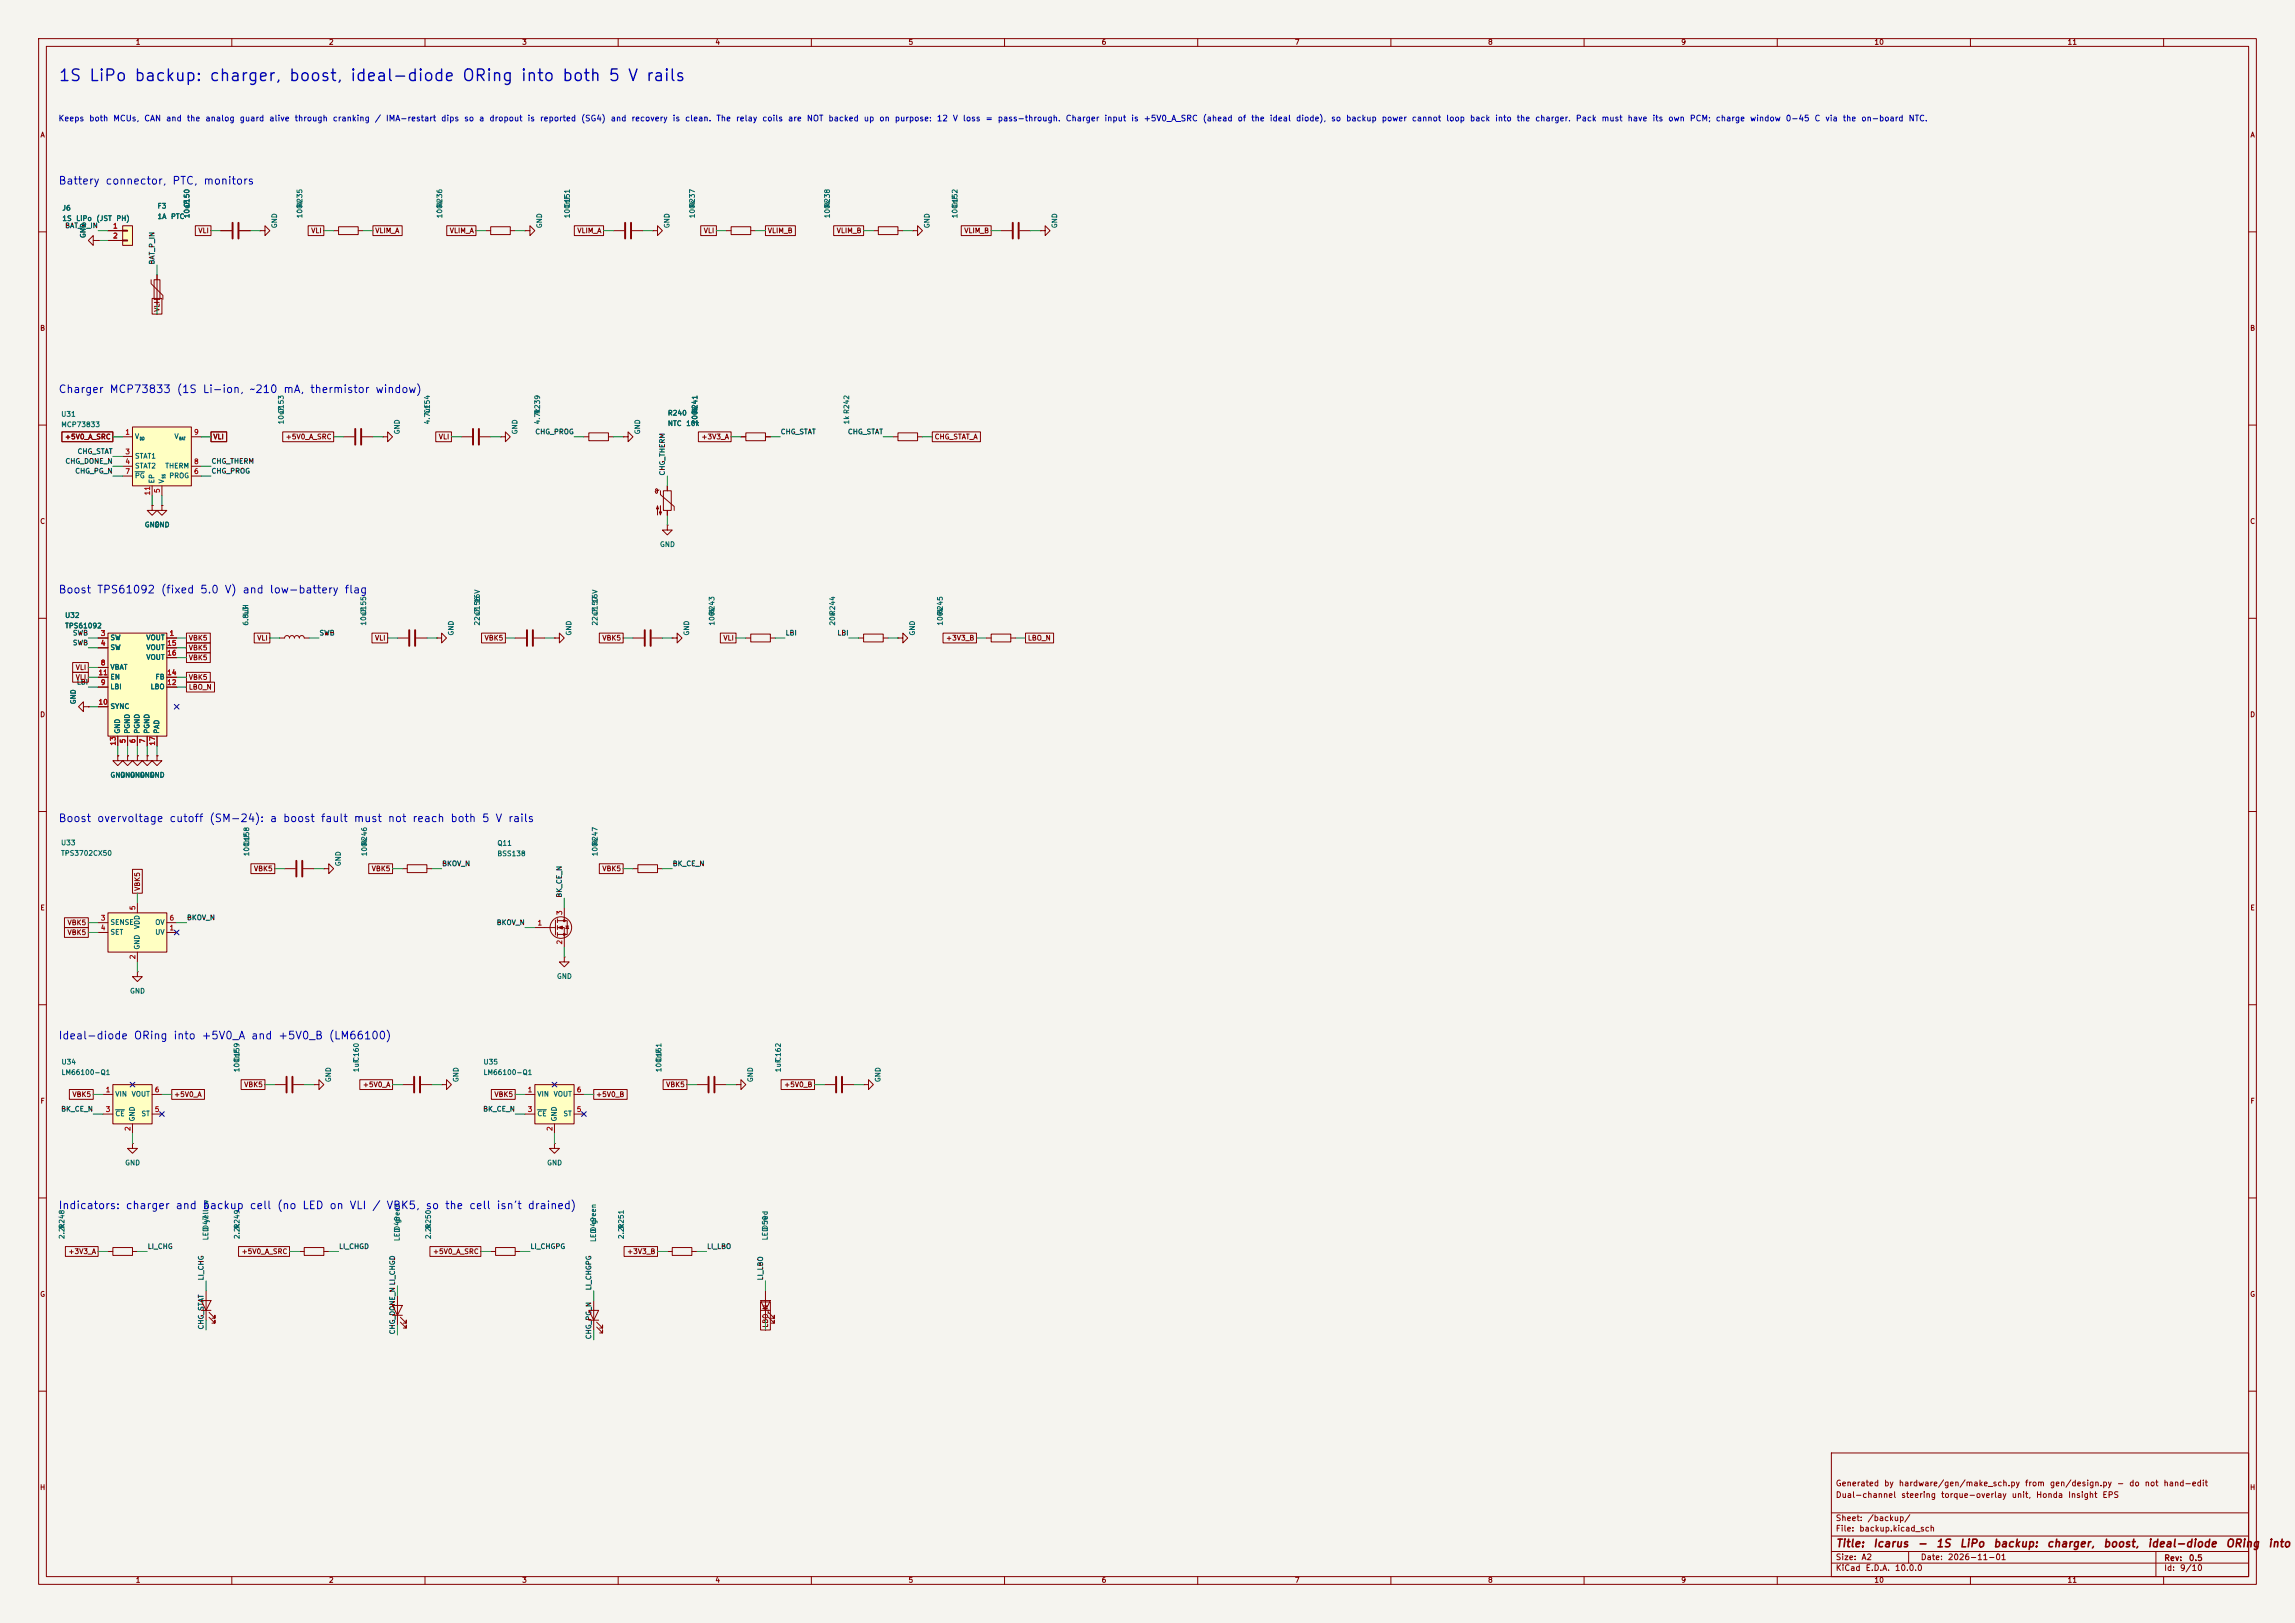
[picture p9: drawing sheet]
<svg xmlns="http://www.w3.org/2000/svg" width="594mm" height="420mm" viewBox="0 0 594 420" stroke-linecap="round" stroke-linejoin="round" font-family="sans-serif">
<defs><g id="words">
<g font-size="3" fill="#0000c2">
<text x="15" y="21.8">1S</text>
<text x="22.9" y="21.8">LiPo</text>
<text x="34.6" y="21.8">backup:</text>
<text x="54" y="21.8">charger,</text>
<text x="74.6" y="21.8">boost,</text>
<text x="90.4" y="21.8">ideal-diode</text>
<text x="119.4" y="21.8">ORing</text>
<text x="134.6" y="21.8">into</text>
<text x="145.3" y="21.8">both</text>
<text x="157.3" y="21.8">5</text>
<text x="162.3" y="21.8">V</text>
<text x="167" y="21.8">rails</text>
</g>
<g font-size="2" fill="#0000c2">
<text x="15" y="48.3">Battery</text>
<text x="27.2" y="48.3">connector,</text>
<text x="44.4" y="48.3">PTC,</text>
<text x="52.5" y="48.3">monitors</text>
<text x="15" y="102.2">Charger</text>
<text x="28.2" y="102.2">MCP73833</text>
<text x="45.6" y="102.2">(1S</text>
<text x="52.3" y="102.2">Li-ion,</text>
<text x="64.5" y="102.2">~210</text>
<text x="73.2" y="102.2">mA,</text>
<text x="80.1" y="102.2">thermistor</text>
<text x="97" y="102.2">window)</text>
<text x="15" y="154.1">Boost</text>
<text x="25" y="154.1">TPS61092</text>
<text x="41.5" y="154.1">(fixed</text>
<text x="51.6" y="154.1">5.0</text>
<text x="58" y="154.1">V)</text>
<text x="62.6" y="154.1">and</text>
<text x="69.6" y="154.1">low-battery</text>
<text x="89" y="154.1">flag</text>
<text x="15" y="213.2">Boost</text>
<text x="25" y="213.2">overvoltage</text>
<text x="43.7" y="213.2">cutoff</text>
<text x="54" y="213.2">(SM-24):</text>
<text x="69.7" y="213.2">a</text>
<text x="73.1" y="213.2">boost</text>
<text x="82.9" y="213.2">fault</text>
<text x="91.4" y="213.2">must</text>
<text x="100.2" y="213.2">not</text>
<text x="106.6" y="213.2">reach</text>
<text x="116.4" y="213.2">both</text>
<text x="124.6" y="213.2">5</text>
<text x="128.1" y="213.2">V</text>
<text x="131.4" y="213.2">rails</text>
<text x="15" y="269.5">Ideal-diode</text>
<text x="34.5" y="269.5">ORing</text>
<text x="44.7" y="269.5">into</text>
<text x="52" y="269.5">+5V0_A</text>
<text x="64.8" y="269.5">and</text>
<text x="71.9" y="269.5">+5V0_B</text>
<text x="85" y="269.5">(LM66100)</text>
<text x="15" y="313.4">Indicators:</text>
<text x="32.4" y="313.4">charger</text>
<text x="45.3" y="313.4">and</text>
<text x="52.3" y="313.4">backup</text>
<text x="64.5" y="313.4">cell</text>
<text x="71.6" y="313.4">(no</text>
<text x="78.1" y="313.4">LED</text>
<text x="85.1" y="313.4">on</text>
<text x="90.3" y="313.4">VLI</text>
<text x="96.2" y="313.4">/</text>
<text x="99.9" y="313.4">VBK5,</text>
<text x="110" y="313.4">so</text>
<text x="115" y="313.4">the</text>
<text x="121.3" y="313.4">cell</text>
<text x="128.4" y="313.4">isn't</text>
<text x="136.4" y="313.4">drained)</text>
</g>
<g font-size="2" fill="#840000">
<text x="475" y="400.9">Title:</text>
<text x="484.7" y="400.9">Icarus</text>
<text x="496.1" y="400.9">-</text>
<text x="500.9" y="400.9">1S</text>
<text x="507.1" y="400.9">LiPo</text>
<text x="515.8" y="400.9">backup:</text>
<text x="529.6" y="400.9">charger,</text>
<text x="544.2" y="400.9">boost,</text>
<text x="555.7" y="400.9">ideal-diode</text>
<text x="575.9" y="400.9">ORing</text>
<text x="586.9" y="400.9">into</text>
</g>
<g font-size="1.5" fill="#0000c2">
<text x="15" y="31.8">Keeps</text>
<text x="22.9" y="31.8">both</text>
<text x="29.2" y="31.8">MCUs,</text>
<text x="37.2" y="31.8">CAN</text>
<text x="42.8" y="31.8">and</text>
<text x="48.2" y="31.8">the</text>
<text x="53" y="31.8">analog</text>
<text x="61.9" y="31.8">guard</text>
<text x="69.5" y="31.8">alive</text>
<text x="76.1" y="31.8">through</text>
<text x="86" y="31.8">cranking</text>
<text x="96.9" y="31.8">/</text>
<text x="99.7" y="31.8">IMA-restart</text>
<text x="114" y="31.8">dips</text>
<text x="120" y="31.8">so</text>
<text x="123.9" y="31.8">a</text>
<text x="126.5" y="31.8">dropout</text>
<text x="136.4" y="31.8">is</text>
<text x="139.6" y="31.8">reported</text>
<text x="150.3" y="31.8">(SG4)</text>
<text x="157.9" y="31.8">and</text>
<text x="163.3" y="31.8">recovery</text>
<text x="174" y="31.8">is</text>
<text x="177.2" y="31.8">clean.</text>
<text x="185.3" y="31.8">The</text>
<text x="190.4" y="31.8">relay</text>
<text x="197.2" y="31.8">coils</text>
<text x="203.8" y="31.8">are</text>
<text x="208.7" y="31.8">NOT</text>
<text x="214.3" y="31.8">backed</text>
<text x="223.4" y="31.8">up</text>
<text x="227.4" y="31.8">on</text>
<text x="231.5" y="31.8">purpose:</text>
<text x="242.3" y="31.8">12</text>
<text x="246.5" y="31.8">V</text>
<text x="249.1" y="31.8">loss</text>
<text x="254.9" y="31.8">=</text>
<text x="258.1" y="31.8">pass-through.</text>
<text x="275.7" y="31.8">Charger</text>
<text x="285.7" y="31.8">input</text>
<text x="292.6" y="31.8">is</text>
<text x="295.9" y="31.8">+5V0_A_SRC</text>
<text x="311.2" y="31.8">(ahead</text>
<text x="320.2" y="31.8">of</text>
<text x="323.7" y="31.8">the</text>
<text x="328.5" y="31.8">ideal</text>
<text x="335.3" y="31.8">diode),</text>
<text x="344.4" y="31.8">so</text>
<text x="348.3" y="31.8">backup</text>
<text x="357.5" y="31.8">power</text>
<text x="365.3" y="31.8">cannot</text>
<text x="374.2" y="31.8">loop</text>
<text x="380.3" y="31.8">back</text>
<text x="386.8" y="31.8">into</text>
<text x="392.4" y="31.8">the</text>
<text x="397.2" y="31.8">charger.</text>
<text x="407.7" y="31.8">Pack</text>
<text x="414.4" y="31.8">must</text>
<text x="421.1" y="31.8">have</text>
<text x="427.6" y="31.8">its</text>
<text x="431.6" y="31.8">own</text>
<text x="437.2" y="31.8">PCM;</text>
<text x="444" y="31.8">charge</text>
<text x="452.8" y="31.8">window</text>
<text x="462.1" y="31.8">0-45</text>
<text x="469.5" y="31.8">C</text>
<text x="472.3" y="31.8">via</text>
<text x="476.8" y="31.8">the</text>
<text x="481.6" y="31.8">on-board</text>
<text x="493.8" y="31.8">NTC.</text>
</g>
<g font-size="1.5" fill="#840000">
<text x="475" y="388">Dual-channel</text>
<text x="475" y="385">Generated</text>
<text x="487.5" y="385">by</text>
<text x="491.3" y="385">hardware/gen/make_sch.py</text>
<text x="491.9" y="388">steering</text>
<text x="502.2" y="388">torque-overlay</text>
<text x="520.5" y="388">unit,</text>
<text x="524" y="385">from</text>
<text x="526.8" y="388">Honda</text>
<text x="530.4" y="385">gen/design.py</text>
<text x="535.1" y="388">Insight</text>
<text x="544" y="388">EPS</text>
<text x="547.8" y="385">-</text>
<text x="550.9" y="385">do</text>
<text x="555" y="385">not</text>
<text x="559.8" y="385">hand-edit</text>
<text x="475" y="394">Sheet:</text>
<text x="483.2" y="394">/backup/</text>
<text x="475" y="396.7">File:</text>
<text x="481.1" y="396.7">backup.kicad_sch</text>
<text x="475" y="406.9">KiCad</text>
<text x="475" y="404.1">Size:</text>
<text x="481.7" y="404.1">A2</text>
<text x="482.7" y="406.9">E.D.A.</text>
<text x="490.3" y="406.9">10.0.0</text>
<text x="497" y="404.1">Date:</text>
<text x="504" y="404.1">2026-11-01</text>
<text x="560" y="404.3">Rev:</text>
<text x="560" y="406.9">Id:</text>
<text x="564.1" y="406.9">9/10</text>
<text x="566.4" y="404.3">0.5</text>
</g>
<g font-size="1.3" fill="#840000">
<text x="35" y="11.9">1</text>
<text x="85" y="11.9">2</text>
<text x="135" y="11.9">3</text>
<text x="185" y="11.9">4</text>
<text x="235" y="11.9">5</text>
<text x="285" y="11.9">6</text>
<text x="335" y="11.9">7</text>
<text x="385" y="11.9">8</text>
<text x="435" y="11.9">9</text>
<text x="485" y="11.9">10</text>
<text x="535" y="11.9">11</text>
<text x="10.3" y="35.9">A</text>
<text x="582.3" y="35.9">A</text>
<text x="51.2" y="60.6">VLI</text>
<text x="80.4" y="60.6">VLI</text>
<text x="97" y="60.6">VLIM_A</text>
<text x="116.3" y="60.6">VLIM_A</text>
<text x="149.3" y="60.6">VLIM_A</text>
<text x="182" y="60.6">VLI</text>
<text x="198.6" y="60.6">VLIM_B</text>
<text x="216.4" y="60.6">VLIM_B</text>
<text x="249.4" y="60.6">VLIM_B</text>
<text x="41.6" y="80.8" transform="rotate(-90 41.6 80.8)">VLI</text>
<text x="10.3" y="85.9">B</text>
<text x="582.3" y="85.9">B</text>
<text x="16.7" y="114">+5V0_A_SRC</text>
<text x="55.1" y="114">VLI</text>
<text x="73.8" y="114">+5V0_A_SRC</text>
<text x="113.4" y="114">VLI</text>
<text x="181.4" y="114">+3V3_A</text>
<text x="241.8" y="114">CHG_STAT_A</text>
<text x="10.3" y="135.9">C</text>
<text x="582.3" y="135.9">C</text>
<text x="48.7" y="166.1">VBK5</text>
<text x="66.4" y="166.1">VLI</text>
<text x="96.9" y="166.1">VLI</text>
<text x="125.3" y="166.1">VBK5</text>
<text x="155.8" y="166.1">VBK5</text>
<text x="187.1" y="166.1">VLI</text>
<text x="244.7" y="166.1">+3V3_B</text>
<text x="265.9" y="166.1">LBO_N</text>
<text x="19.5" y="173.7">VLI</text>
<text x="48.7" y="168.6">VBK5</text>
<text x="48.7" y="171.1">VBK5</text>
<text x="19.5" y="176.2">VLI</text>
<text x="48.7" y="176.2">VBK5</text>
<text x="48.7" y="178.8">LBO_N</text>
<text x="10.3" y="185.9">D</text>
<text x="582.3" y="185.9">D</text>
<text x="65.6" y="225.7">VBK5</text>
<text x="96.1" y="225.7">VBK5</text>
<text x="155.8" y="225.7">VBK5</text>
<text x="36.5" y="230.7" transform="rotate(-90 36.5 230.7)">VBK5</text>
<text x="10.3" y="235.9">E</text>
<text x="17.3" y="239.7">VBK5</text>
<text x="582.3" y="235.9">E</text>
<text x="17.3" y="242.3">VBK5</text>
<text x="63.1" y="281.6">VBK5</text>
<text x="93.8" y="281.6">+5V0_A</text>
<text x="172.3" y="281.6">VBK5</text>
<text x="202.8" y="281.6">+5V0_B</text>
<text x="10.3" y="285.9">F</text>
<text x="18.6" y="284.2">VBK5</text>
<text x="44.9" y="284.2">+5V0_A</text>
<text x="127.8" y="284.2">VBK5</text>
<text x="154.1" y="284.2">+5V0_B</text>
<text x="582.3" y="285.9">F</text>
<text x="17.6" y="324.8">+3V3_A</text>
<text x="62.4" y="324.8">+5V0_A_SRC</text>
<text x="111.9" y="324.8">+5V0_A_SRC</text>
<text x="162.2" y="324.8">+3V3_B</text>
<text x="10.3" y="335.9">G</text>
<text x="582.3" y="335.9">G</text>
<text x="199.1" y="343.7" transform="rotate(-90 199.1 343.7)">LBO_N</text>
<text x="10.2" y="385.9">H</text>
<text x="582.2" y="385.9">H</text>
<text x="35" y="409.9">1</text>
<text x="85" y="409.9">2</text>
<text x="135" y="409.9">3</text>
<text x="185" y="409.9">4</text>
<text x="235" y="409.9">5</text>
<text x="285" y="409.9">6</text>
<text x="335" y="409.9">7</text>
<text x="385" y="409.9">8</text>
<text x="435" y="409.9">9</text>
<text x="485" y="409.9">10</text>
<text x="535" y="409.9">11</text>
</g>
<g font-size="1.3" fill="#006464">
<text x="49.3" y="53.9" transform="rotate(-90 49.3 53.9)">C150</text>
<text x="78.5" y="53.9" transform="rotate(-90 78.5 53.9)">R235</text>
<text x="114.8" y="53.9" transform="rotate(-90 114.8 53.9)">R236</text>
<text x="147.8" y="53.9" transform="rotate(-90 147.8 53.9)">C151</text>
<text x="180.1" y="53.9" transform="rotate(-90 180.1 53.9)">R237</text>
<text x="215.1" y="53.9" transform="rotate(-90 215.1 53.9)">R238</text>
<text x="248.1" y="53.9" transform="rotate(-90 248.1 53.9)">C152</text>
<text x="16" y="54.8">J6</text>
<text x="16" y="57.5">1S</text>
<text x="19.6" y="57.5">LiPo</text>
<text x="24.8" y="57.5">(JST</text>
<text x="30" y="57.5">PH)</text>
<text x="40.6" y="54.3">F3</text>
<text x="40.6" y="57">1A</text>
<text x="44.1" y="57">PTC</text>
<text x="49.3" y="56.6" transform="rotate(-90 49.3 56.6)">10uF</text>
<text x="72" y="59.2" transform="rotate(-90 72 59.2)">GND</text>
<text x="78.5" y="56.6" transform="rotate(-90 78.5 56.6)">100k</text>
<text x="114.8" y="56.6" transform="rotate(-90 114.8 56.6)">100k</text>
<text x="140.6" y="59.2" transform="rotate(-90 140.6 59.2)">GND</text>
<text x="147.8" y="56.6" transform="rotate(-90 147.8 56.6)">100nF</text>
<text x="173.6" y="59.2" transform="rotate(-90 173.6 59.2)">GND</text>
<text x="180.1" y="56.6" transform="rotate(-90 180.1 56.6)">100k</text>
<text x="215.1" y="56.6" transform="rotate(-90 215.1 56.6)">100k</text>
<text x="240.9" y="59.2" transform="rotate(-90 240.9 59.2)">GND</text>
<text x="248.1" y="56.6" transform="rotate(-90 248.1 56.6)">100nF</text>
<text x="273.9" y="59.2" transform="rotate(-90 273.9 59.2)">GND</text>
<text x="22.5" y="61.7" transform="rotate(-90 22.5 61.7)">GND</text>
<text x="73.7" y="107.3" transform="rotate(-90 73.7 107.3)">C153</text>
<text x="111.6" y="107.3" transform="rotate(-90 111.6 107.3)">C154</text>
<text x="140.1" y="107.3" transform="rotate(-90 140.1 107.3)">R239</text>
<text x="172.7" y="107.8">R240</text>
<text x="180.8" y="107.3" transform="rotate(-90 180.8 107.3)">R241</text>
<text x="15.7" y="108.1">U31</text>
<text x="15.7" y="110.8">MCP73833</text>
<text x="34.8" y="113.9">V</text>
<text x="45" y="113.9">V</text>
<text x="73.7" y="110" transform="rotate(-90 73.7 110)">10uF</text>
<text x="103.7" y="112.5" transform="rotate(-90 103.7 112.5)">GND</text>
<text x="111.6" y="110" transform="rotate(-90 111.6 110)">4.7uF</text>
<text x="134.2" y="112.5" transform="rotate(-90 134.2 112.5)">GND</text>
<text x="140.1" y="110" transform="rotate(-90 140.1 110)">4.7k</text>
<text x="166" y="112.5" transform="rotate(-90 166 112.5)">GND</text>
<text x="172.7" y="110.5">NTC</text>
<text x="177.5" y="110.5">10k</text>
<text x="180.8" y="110" transform="rotate(-90 180.8 110)">100k</text>
<text x="220.1" y="110" transform="rotate(-90 220.1 110)">1k R242</text>
<text x="34.8" y="119">STAT1</text>
<text x="34.8" y="121.5">STAT2</text>
<text x="34.8" y="124.1">PG</text>
<text x="40.2" y="125.2" transform="rotate(-90 40.2 125.2)">EP</text>
<text x="42.7" y="121.5">THERM</text>
<text x="42.8" y="125.2" transform="rotate(-90 42.8 125.2)">V</text>
<text x="43.7" y="124.1">PROG</text>
<text x="37.3" y="136.8">GND</text>
<text x="39.9" y="136.8">GND</text>
<text x="170.7" y="141.8">GND</text>
<text x="16.7" y="160.2">U32</text>
<text x="64.6" y="159.3" transform="rotate(-90 64.6 159.3)">L3</text>
<text x="95" y="159.3" transform="rotate(-90 95 159.3)">C155</text>
<text x="124.5" y="159.3" transform="rotate(-90 124.5 159.3)">C156</text>
<text x="124.5" y="156.2" transform="rotate(-90 124.5 156.2)">16V</text>
<text x="155" y="159.3" transform="rotate(-90 155 159.3)">C157</text>
<text x="155" y="156.2" transform="rotate(-90 155 156.2)">16V</text>
<text x="185.2" y="159.3" transform="rotate(-90 185.2 159.3)">R243</text>
<text x="216.4" y="159.3" transform="rotate(-90 216.4 159.3)">R244</text>
<text x="244.3" y="159.3" transform="rotate(-90 244.3 159.3)">R245</text>
<text x="16.7" y="162.9">TPS61092</text>
<text x="28.4" y="166">SW</text>
<text x="37.8" y="166">VOUT</text>
<text x="64.6" y="162" transform="rotate(-90 64.6 162)">6.8uH</text>
<text x="95" y="162" transform="rotate(-90 95 162)">10uF</text>
<text x="117.7" y="164.6" transform="rotate(-90 117.7 164.6)">GND</text>
<text x="124.5" y="162" transform="rotate(-90 124.5 162)">22uF</text>
<text x="148.2" y="164.6" transform="rotate(-90 148.2 164.6)">GND</text>
<text x="155" y="162" transform="rotate(-90 155 162)">22uF</text>
<text x="178.7" y="164.6" transform="rotate(-90 178.7 164.6)">GND</text>
<text x="185.2" y="162" transform="rotate(-90 185.2 162)">100k</text>
<text x="216.4" y="162" transform="rotate(-90 216.4 162)">20k</text>
<text x="237.1" y="164.6" transform="rotate(-90 237.1 164.6)">GND</text>
<text x="244.3" y="162" transform="rotate(-90 244.3 162)">100k</text>
<text x="28.4" y="168.5">SW</text>
<text x="28.4" y="173.6">VBAT</text>
<text x="37.8" y="168.5">VOUT</text>
<text x="37.8" y="171">VOUT</text>
<text x="28.4" y="178.7">LBI</text>
<text x="28.4" y="176.1">EN</text>
<text x="38.8" y="178.7">LBO</text>
<text x="40.1" y="176.1">FB</text>
<text x="19.9" y="182.4" transform="rotate(-90 19.9 182.4)">GND</text>
<text x="28.4" y="183.7">SYNC</text>
<text x="31.3" y="190" transform="rotate(-90 31.3 190)">GND</text>
<text x="33.9" y="190" transform="rotate(-90 33.9 190)">PGND</text>
<text x="36.4" y="190" transform="rotate(-90 36.4 190)">PGND</text>
<text x="39" y="190" transform="rotate(-90 39 190)">PGND</text>
<text x="41.5" y="190" transform="rotate(-90 41.5 190)">PAD</text>
<text x="28.4" y="201.5">GND</text>
<text x="31" y="201.5">GND</text>
<text x="33.5" y="201.5">GND</text>
<text x="36.1" y="201.5">GND</text>
<text x="38.6" y="201.5">GND</text>
<text x="15.7" y="219">U33</text>
<text x="15.7" y="221.7">TPS3702CX50</text>
<text x="64.8" y="221.7" transform="rotate(-90 64.8 221.7)">100nF</text>
<text x="64.8" y="219" transform="rotate(-90 64.8 219)">C158</text>
<text x="95.3" y="221.7" transform="rotate(-90 95.3 221.7)">100k</text>
<text x="95.3" y="219" transform="rotate(-90 95.3 219)">R246</text>
<text x="128.6" y="219.2">Q11</text>
<text x="128.6" y="221.9">BSS138</text>
<text x="155" y="221.7" transform="rotate(-90 155 221.7)">100k</text>
<text x="155" y="219" transform="rotate(-90 155 219)">R247</text>
<text x="88.5" y="224.3" transform="rotate(-90 88.5 224.3)">GND</text>
<text x="28.4" y="239.6">SENSE</text>
<text x="40" y="239.6">OV</text>
<text x="28.4" y="242.2">SET</text>
<text x="36.4" y="245.9" transform="rotate(-90 36.4 245.9)">GND</text>
<text x="36.4" y="240.6" transform="rotate(-90 36.4 240.6)">VDD</text>
<text x="40" y="242.2">UV</text>
<text x="33.5" y="257.4">GND</text>
<text x="144" y="253.6">GND</text>
<text x="15.8" y="275.8">U34</text>
<text x="62.2" y="274.9" transform="rotate(-90 62.2 274.9)">C159</text>
<text x="93.2" y="274.9" transform="rotate(-90 93.2 274.9)">C160</text>
<text x="125" y="275.8">U35</text>
<text x="171.5" y="274.9" transform="rotate(-90 171.5 274.9)">C161</text>
<text x="202.4" y="274.9" transform="rotate(-90 202.4 274.9)">C162</text>
<text x="15.8" y="278.5">LM66100-Q1</text>
<text x="62.2" y="277.6" transform="rotate(-90 62.2 277.6)">100nF</text>
<text x="86" y="280.2" transform="rotate(-90 86 280.2)">GND</text>
<text x="93.2" y="277.6" transform="rotate(-90 93.2 277.6)">1uF</text>
<text x="119" y="280.2" transform="rotate(-90 119 280.2)">GND</text>
<text x="125" y="278.5">LM66100-Q1</text>
<text x="171.5" y="277.6" transform="rotate(-90 171.5 277.6)">100nF</text>
<text x="195.2" y="280.2" transform="rotate(-90 195.2 280.2)">GND</text>
<text x="202.4" y="277.6" transform="rotate(-90 202.4 277.6)">1uF</text>
<text x="228.2" y="280.2" transform="rotate(-90 228.2 280.2)">GND</text>
<text x="29.7" y="284.1">VIN</text>
<text x="33.9" y="284.1">VOUT</text>
<text x="138.9" y="284.1">VIN</text>
<text x="143.2" y="284.1">VOUT</text>
<text x="29.7" y="289.2">CE</text>
<text x="35.2" y="290.3" transform="rotate(-90 35.2 290.3)">GND</text>
<text x="36.5" y="289.2">ST</text>
<text x="138.9" y="289.2">CE</text>
<text x="144.4" y="290.3" transform="rotate(-90 144.4 290.3)">GND</text>
<text x="145.7" y="289.2">ST</text>
<text x="32.3" y="301.9">GND</text>
<text x="141.5" y="301.9">GND</text>
<text x="54.2" y="316.5" transform="rotate(-90 54.2 316.5)">yellow</text>
<text x="103.7" y="316.7" transform="rotate(-90 103.7 316.7)">green</text>
<text x="154.5" y="316.9" transform="rotate(-90 154.5 316.9)">green</text>
<text x="199" y="316.5" transform="rotate(-90 199 316.5)">red</text>
<text x="17" y="320.8" transform="rotate(-90 17 320.8)">2.2k</text>
<text x="17" y="318.1" transform="rotate(-90 17 318.1)">R248</text>
<text x="54.2" y="321.1" transform="rotate(-90 54.2 321.1)">LED</text>
<text x="54.2" y="318.4" transform="rotate(-90 54.2 318.4)">D47</text>
<text x="62.3" y="320.8" transform="rotate(-90 62.3 320.8)">2.2k</text>
<text x="62.3" y="318.1" transform="rotate(-90 62.3 318.1)">R249</text>
<text x="103.7" y="321.3" transform="rotate(-90 103.7 321.3)">LED</text>
<text x="103.7" y="318.6" transform="rotate(-90 103.7 318.6)">D48</text>
<text x="111.8" y="320.8" transform="rotate(-90 111.8 320.8)">2.2k</text>
<text x="111.8" y="318.1" transform="rotate(-90 111.8 318.1)">R250</text>
<text x="154.5" y="321.5" transform="rotate(-90 154.5 321.5)">LED</text>
<text x="154.5" y="318.8" transform="rotate(-90 154.5 318.8)">D49</text>
<text x="161.7" y="320.8" transform="rotate(-90 161.7 320.8)">2.2k</text>
<text x="161.7" y="318.1" transform="rotate(-90 161.7 318.1)">R251</text>
<text x="199" y="321.1" transform="rotate(-90 199 321.1)">LED</text>
<text x="199" y="318.4" transform="rotate(-90 199 318.4)">D50</text>
</g>
<g font-size="1.3" fill="#0f0f0f">
<text x="16.7" y="59.3">BAT_P_IN</text>
<text x="40.3" y="68.6" transform="rotate(-90 40.3 68.6)">BAT_P_IN</text>
<text x="138.4" y="112.7">CHG_PROG</text>
<text x="201.9" y="112.7">CHG_STAT</text>
<text x="219.3" y="112.7">CHG_STAT</text>
<text x="19.9" y="117.8">CHG_STAT</text>
<text x="16.8" y="120.3">CHG_DONE_N</text>
<text x="19.3" y="122.8">CHG_PG_N</text>
<text x="54.6" y="122.8">CHG_PROG</text>
<text x="54.6" y="120.3">CHG_THERM</text>
<text x="172.4" y="123.2" transform="rotate(-90 172.4 123.2)">CHG_THERM</text>
<text x="18.7" y="164.8">SWB</text>
<text x="18.7" y="167.3">SWB</text>
<text x="82.5" y="164.8">SWB</text>
<text x="203.2" y="164.8">LBI</text>
<text x="216.6" y="164.8">LBI</text>
<text x="19.8" y="177.5">LBI</text>
<text x="114.3" y="224.4">BKOV_N</text>
<text x="174" y="224.4">BK_CE_N</text>
<text x="145.7" y="232.4" transform="rotate(-90 145.7 232.4)">BK_CE_N</text>
<text x="48.3" y="238.4">BKOV_N</text>
<text x="128.4" y="239.7">BKOV_N</text>
<text x="15.7" y="287.9">BK_CE_N</text>
<text x="124.9" y="287.9">BK_CE_N</text>
<text x="38.1" y="323.5">LI_CHG</text>
<text x="87.6" y="323.5">LI_CHGD</text>
<text x="137.2" y="323.5">LI_CHGPG</text>
<text x="182.9" y="323.5">LI_LBO</text>
<text x="53" y="331.5" transform="rotate(-90 53 331.5)">LI_CHG</text>
<text x="153.3" y="334" transform="rotate(-90 153.3 334)">LI_CHGPG</text>
<text x="197.8" y="331.5" transform="rotate(-90 197.8 331.5)">LI_LBO</text>
<text x="53" y="344.2" transform="rotate(-90 53 344.2)">CHG_STAT</text>
<text x="102.5" y="345.4" transform="rotate(-90 102.5 345.4)">CHG_DONE_N LI_CHGD</text>
<text x="153.3" y="346.7" transform="rotate(-90 153.3 346.7)">CHG_PG_N</text>
</g>
<g font-size="1.3" fill="#a90000">
<text x="29.1" y="59.4">1</text>
<text x="29.1" y="62">2</text>
<text x="32.3" y="112.8">1</text>
<text x="50.1" y="112.8">9</text>
<text x="32.3" y="117.9">3</text>
<text x="32.3" y="120.4">4</text>
<text x="32.3" y="122.9">7</text>
<text x="50.1" y="122.9">6</text>
<text x="50.1" y="120.4">8</text>
<text x="39.1" y="128.3" transform="rotate(-90 39.1 128.3)">11</text>
<text x="41.7" y="127.7" transform="rotate(-90 41.7 127.7)">5</text>
<text x="26" y="164.8">3</text>
<text x="26" y="167.4">4</text>
<text x="43.1" y="167.4">15</text>
<text x="43.7" y="164.8">1</text>
<text x="26" y="172.5">8</text>
<text x="43.1" y="169.9">16</text>
<text x="25.4" y="175">11</text>
<text x="26" y="177.5">9</text>
<text x="43.1" y="177.5">12</text>
<text x="43.1" y="175">14</text>
<text x="25.4" y="182.6">10</text>
<text x="30.2" y="193.1" transform="rotate(-90 30.2 193.1)">13</text>
<text x="32.8" y="192.5" transform="rotate(-90 32.8 192.5)">5</text>
<text x="35.3" y="192.5" transform="rotate(-90 35.3 192.5)">6</text>
<text x="37.8" y="192.5" transform="rotate(-90 37.8 192.5)">7</text>
<text x="40.4" y="193.1" transform="rotate(-90 40.4 193.1)">17</text>
<text x="26" y="238.5">3</text>
<text x="35.3" y="235.7" transform="rotate(-90 35.3 235.7)">5</text>
<text x="43.7" y="238.5">6</text>
<text x="139" y="239.8">1</text>
<text x="145.8" y="236.9" transform="rotate(-90 145.8 236.9)">3</text>
<text x="26" y="241">4</text>
<text x="43.7" y="241">1</text>
<text x="145.8" y="244.5" transform="rotate(-90 145.8 244.5)">2</text>
<text x="35.3" y="248.4" transform="rotate(-90 35.3 248.4)">2</text>
<text x="27.2" y="283">1</text>
<text x="39.9" y="283">6</text>
<text x="136.5" y="283">1</text>
<text x="149.2" y="283">6</text>
<text x="27.2" y="288">3</text>
<text x="34" y="292.8" transform="rotate(-90 34 292.8)">2</text>
<text x="39.9" y="288">5</text>
<text x="136.5" y="288">3</text>
<text x="143.3" y="292.8" transform="rotate(-90 143.3 292.8)">2</text>
<text x="149.2" y="288">5</text>
</g>
<g font-size=".8" fill="#006464">
<text x="36.1" y="114.1">DD</text>
<text x="46.3" y="114.1">BAT</text>
<text x="43" y="123.9" transform="rotate(-90 43 123.9)">SS</text>
</g>
</g></defs>
<path d="M0 0h594v420h-594z" fill="#f5f4ef" stroke="#f5f4ef" stroke-width=".26"/>
<g fill="none" stroke="#840000" stroke-width=".26">
<path d="M10 10h574v400h-574zM12 12h570v396h-570zM60 10v2M110 10v2M160 10v2M210 10v2M260 10v2M310 10v2M360 10v2M410 10v2M460 10v2M510 10v2"/>
<path d="M560 10v2M125.7 59.7h1.3M127 58.7h5.1v2h-5.1zM132.1 59.7h1.2M158.7 59.7h2.8M163.6 59.7h2.8M10 60h2M582 60h2M10 110h2M582 110h2M41.9 130.8v1.3h1.3l-1.3 1.3-1.3-1.3h1.3M41.9 130.8h.1"/>
<path d="M10 160h2M582 160h2M30.5 195.6v1.3h1.2l-1.2 1.2-1.3-1.2h1.3M30.5 195.6h.1M33 195.6v1.3h1.3l-1.3 1.2-1.3-1.2h1.3M33 195.6h.1M35.6 195.6v1.3h1.2l-1.2 1.2-1.3-1.2h1.3M35.6 195.6h.1M38.1 195.6v1.3h1.3l-1.3 1.2-1.3-1.2h1.3M38.1 195.6h.1M10 210h2M582 210h2"/>
<path d="M143.8 238.1v3.8M144.3 238.3h2.5v3.5h-2.5M144.3 237.7v1.1M144.3 239.5v1M146 235v3.3M146.4 239.6h.8M146.8 239.6l.4 .7h-.8zM138.4 240h5.4M144.3 240h1.7v5.1M144.3 241.3v1M146 247.7v1.2h1.3l-1.3 1.3-1.2-1.3h1.2M146 247.7h.1"/>
<path d="M10 260h2M582 260h2M10 310h2M582 310h2M10 360h2M474 376h108v32h-108zM582 360h2M474 397.5h108M474 391.5h108M60 408v2M110 408v2M160 408v2"/>
<path d="M210 408v2M260 408v2M310 408v2M360 408v2M410 408v2M460 408v2M474 404.5h108M474 401.5h108M494 401.5v3M510 408v2M558 401.5v6.5M560 408v2"/>
<circle cx="145.2" cy="240" r="2.79"/>
</g>
<g fill="#840000" stroke="#840000" stroke-width=".26">
<path d="M144.5 240l1-.4v.8z"/>
<circle cx="146" cy="238.3" r=".25"/>
<circle cx="146" cy="241.8" r=".25"/>
</g>
<path d="M161.8 57.7v4M163.3 57.7v4" fill="none" stroke="#840000" stroke-width=".51"/>
<path d="M27.9 163.8h15.3v26.7h-15.3z" fill="#ffffc2"/>
<g fill="none" stroke="#840000" stroke-width=".26">
<path d="M25.4 165.1h2.5M25.4 167.6h2.5M25.4 172.7h2.5M25.4 177.8h2.5M25.4 175.3h2.5M27.9 163.8h15.3v26.7h-15.3zM43.2 165.1h2.5M43.2 167.6h2.5M43.2 177.8h2.5M43.2 175.3h2.5M43.2 170.2h2.5M21.6 182.9v-1.3l-1.3 1.3 1.3 1.3v-1.3h1.3"/>
<path d="M22.9 182.9h.1M25.4 182.9h2.5M30.5 190.5v2.5M33 190.5v2.5M35.6 190.5v2.5M38.1 190.5v2.5M40.6 190.5v2.5"/>
</g>
<path d="M34.3 110.5h15.2v15.2h-15.2z" fill="#ffffc2"/>
<g fill="none" stroke="#840000" stroke-width=".26">
<path d="M31.7 113h2.6M31.7 118.1h2.6M34.3 110.5h15.2v15.2h-15.2zM49.5 113h2.6M31.7 120.7h2.6M31.7 123.2h2.6M39.4 125.7v2.6M41.9 125.7v2.6M49.5 120.7h2.6M49.5 123.2h2.6M72.4 165.1h1.3l.1-.4 .5-.2 .4 .2 .2 .4 .2-.4 .5-.2 .4 .2 .2 .4 .2-.4 .4-.2 .5 .2 .2 .4 .2-.4 .4-.2 .5 .2 .1 .4h1.3M73.7 224.8h2.8"/>
<path d="M78.5 224.8h2.8M83.8 224.8h1.3v-1.3l1.3 1.3-1.3 1.3v-1.3M83.8 224.8h.1M104.1 224.8h1.3M105.4 223.8h5.1v2h-5.1zM110.5 224.8h1.3M52.1 336.6h2.5l-1.3 2.5zM52.1 339.1h2.5M53.3 334v7.6M54.1 339.6l1.5 1.5v-.7v.7h-.7M127 323.9h1.3M128.3 322.8h5v2.1h-5z"/>
<path d="M133.3 323.9h1.3M54.1 340.9l1.5 1.5v-.8v.8h-.7"/>
</g>
<path d="M34.9 122.1h2.5" fill="none" stroke="#006464" stroke-width=".26"/>
<path d="M76.7 222.8v4M78.2 222.8v4" fill="none" stroke="#840000" stroke-width=".51"/>
<path d="M138.4 280.7h10.2v10.1h-10.2z" fill="#ffffc2"/>
<g fill="none" stroke="#840000" stroke-width=".26">
<path d="M168.9 59.7h1.3v-1.3l1.2 1.3-1.2 1.3v-1.3M168.9 59.7h.1M188 59.7h1.2M189.2 58.7h5.1v2h-5.1zM194.3 59.7h1.3M226.1 59.7h1.2M227.3 58.7h5.1v2h-5.1zM232.4 59.7h1.3M236.2 59.7h1.3v-1.3l1.3 1.3-1.3 1.3v-1.3M236.2 59.7h.1M259.1 59.7h2.8M263.9 59.7h2.8"/>
<path d="M269.2 59.7h1.3v-1.3l1.3 1.3-1.3 1.3v-1.3M269.2 59.7h.1M88.9 113h2.8M93.7 113h2.8M129.5 113h1.3v-1.2l1.3 1.2-1.3 1.3v-1.3M129.5 113h.1M161.3 113h1.3v-1.2l1.2 1.2-1.2 1.3v-1.3M161.3 113h.1M40.6 195.6v1.3h1.3l-1.3 1.2-1.2-1.2h1.2M40.6 195.6h.1M163.8 224.8h1.3M165.1 223.8h5.1v2h-5.1z"/>
<path d="M170.2 224.8h1.2M104.1 280.7h2.8M109 280.7h2.8M114.3 280.7h1.3v-1.3l1.2 1.3-1.2 1.2v-1.2M114.3 280.7h.1M135.9 283.2h2.5M135.9 288.3h2.5M138.4 280.7h10.2v10.1h-10.2zM143.5 295.9v1.3h1.3l-1.3 1.3-1.3-1.3h1.3M143.5 295.9h.1M143.5 290.8v2.6M148.6 283.2h2.5"/>
<path d="M148.6 288.3h2.5M180.3 280.7h2.8M185.2 280.7h2.8M190.5 280.7h1.3v-1.3l1.2 1.3-1.2 1.2v-1.2M190.5 280.7h.1M213.4 280.7h2.8M218.2 280.7h2.8M223.5 280.7h1.3v-1.3l1.3 1.3-1.3 1.2v-1.2M223.5 280.7h.1M27.9 323.9h1.3M29.2 322.8h5.1v2.1h-5.1zM34.3 323.9h1.3"/>
<path d="M77.5 323.9h1.2M78.7 322.8h5.1v2.1h-5.1zM83.8 323.9h1.3M152.4 339.1h2.5l-1.2 2.5zM153.7 336.6v7.6M172.7 323.9h1.3M174 322.8h5.1v2.1h-5.1zM179.1 323.9h1.2M196.8 336.6h2.6l-1.3 2.5zM196.8 339.1h2.6M198.1 334v7.6M198.9 339.6l1.5 1.5v-.7v.7h-.8"/>
<path d="M152.4 341.6h2.5M154.4 343.4l1.6 1.5v-.7v.7h-.8M154.4 342.1l1.6 1.6v-.8v.8h-.8M198.9 340.9l1.5 1.5v-.8v.8h-.8"/>
</g>
<path d="M139.1 287.2h2.3" fill="none" stroke="#006464" stroke-width=".26"/>
<path d="M262.1 57.7v4M263.7 57.7v4M91.9 111v4.1M93.5 111v4.1M107.2 278.6v4.1M108.7 278.6v4.1M183.4 278.6v4.1M184.9 278.6v4.1M216.4 278.6v4.1M217.9 278.6v4.1" fill="none" stroke="#840000" stroke-width=".51"/>
<path d="M27.9 236.2h15.3v10.2h-15.3z" fill="#ffffc2"/>
<g fill="none" stroke="#840000" stroke-width=".26">
<path d="M119.4 113h2.8M124.2 113h2.8M39.4 130.8v1.3h1.2l-1.2 1.3-1.3-1.3h1.3M39.4 130.8h.1M102.9 165.1h2.8M107.7 165.1h2.8M113 165.1h1.3v-1.3l1.3 1.3-1.3 1.3v-1.3M113 165.1h.1M163.8 165.1h2.8M168.7 165.1h2.7M174 165.1h1.3v-1.3l1.2 1.3-1.2 1.3v-1.3M174 165.1h.1"/>
<path d="M193 165.1h1.3M194.3 164.1h5.1v2h-5.1zM199.4 165.1h1.3M25.4 238.8h2.5M27.9 236.2h15.3v10.2h-15.3zM35.6 233.7v2.5M43.2 238.8h2.5M25.4 241.3h2.5M35.6 251.5v1.2h1.2l-1.2 1.3-1.3-1.3h1.3M35.6 251.5h.1M35.6 246.4v2.5M43.2 241.3h2.5"/>
<path d="M71.1 280.7h2.8M75.9 280.7h2.8M81.3 280.7h1.2v-1.3l1.3 1.3-1.3 1.2v-1.2M81.3 280.7h.1"/>
</g>
<path d="M122.4 111v4.1M124 111v4.1M105.9 163.1v4M107.4 163.1v4M166.9 163.1v4M168.4 163.1v4M74.2 278.6v4.1M75.7 278.6v4.1" fill="none" stroke="#840000" stroke-width=".51"/>
<path d="M29.2 280.7h10.2v10.1h-10.2z" fill="#ffffc2"/>
<g fill="none" stroke="#840000" stroke-width=".26">
<path d="M57.1 59.7h2.8M62 59.7h2.8M135.9 59.7h1.3v-1.3l1.2 1.3-1.2 1.3v-1.3M135.9 59.7h.1M39.1 72.4v1l3.1 3.1v1M39.9 72.4h1.5v5.1h-1.5zM40.6 71.1v7.6M133.3 165.1h2.8M138.2 165.1h2.8M143.5 165.1h1.3v-1.3l1.2 1.3-1.2 1.3v-1.3M143.5 165.1h.1M26.7 283.2h2.5"/>
<path d="M26.7 288.3h2.5M29.2 280.7h10.2v10.1h-10.2zM34.3 295.9v1.3h1.3l-1.3 1.3-1.3-1.3h1.3M34.3 295.9h.1M34.3 290.8v2.6M39.4 283.2h2.5M39.4 288.3h2.5M101.6 337.8h2.5l-1.2 2.6zM102.9 335.3v7.6M101.6 340.4h2.5M103.6 342.1l1.6 1.6v-.8v.8h-.8M103.6 340.9l1.6 1.5v-.8v.8h-.8"/>
</g>
<path d="M29.8 287.2h2.4" fill="none" stroke="#006464" stroke-width=".26"/>
<path d="M60.2 57.7v4M61.7 57.7v4M136.4 163.1v4M137.9 163.1v4" fill="none" stroke="#840000" stroke-width=".51"/>
<path d="M31.7 58.4h2.6v5.1h-2.6z" fill="#ffffc2"/>
<g fill="none" stroke="#840000" stroke-width=".26">
<path d="M27.9 59.7h3.8M31.7 58.4h2.6v5.1h-2.6zM31.7 59.6h1.3v.2h-1.3zM50.6 58.4h4v2.6h-4zM57.1 59.7h2.8M62 59.7h2.8M67.3 59.7h1.3v-1.3l1.2 1.3-1.2 1.3v-1.3M67.3 59.7h.1M79.8 58.4h4v2.6h-4zM86.4 59.7h1.2M87.6 58.7h5.1v2h-5.1zM92.7 59.7h1.3"/>
<path d="M96.5 58.4h7.6v2.6h-7.6zM115.6 58.4h7.6v2.6h-7.6zM148.6 58.4h7.6v2.6h-7.6zM181.4 58.4h4v2.6h-4zM198.1 58.4h7.8v2.6h-7.8zM215.8 58.4h7.7v2.6h-7.7zM248.8 58.4h7.7v2.6h-7.7zM24.1 62.2v-1.2l-1.2 1.2 1.2 1.3v-1.3h1.3M25.4 62.2h.1M27.9 62.2h3.8M31.7 62.1h1.3v.3h-1.3zM39.4 77.2h2.5v4.1h-2.5z"/>
<path d="M40.6 71.1v1.3M40.6 77.5v1.2M16 111.8h13.2v2.5h-13.2zM54.6 111.8h4.1v2.5h-4.1zM73.2 111.8h13.2v2.5h-13.2zM99.1 113h1.2v-1.2l1.3 1.2-1.3 1.3v-1.3M99.1 113h.1M112.8 111.8h4v2.5h-4zM151.1 113h1.3M152.4 112h5.1v2h-5.1zM157.5 113h1.2M180.8 111.8h8.4v2.5h-8.4z"/>
<path d="M191.8 113h1.2M193 112h5.1v2h-5.1zM198.1 113h1.3M231.1 113h1.3M232.4 112h5.1v2h-5.1zM237.5 113h1.3M241.3 111.8h12.5v2.5h-12.5zM39.4 130.8h.1M41.9 130.8h.1M169.5 127.1l.4 .5M170.6 126.7l-.6 .3-.3-.1v-.3l.3-.1 .2 .2v.7l-.3 .2M170.9 127v1l3.6 3.1v1"/>
<path d="M171.7 127h2v5.1h-2zM172.7 135.9v1.3h1.3l-1.3 1.2-1.3-1.2h1.3M172.7 135.9h.1M172.7 125.7v1.3M172.7 132.1v1.3M18.8 174h4.1v2.5h-4.1zM18.8 171.4h4.1v2.6h-4.1zM25.4 165.1h2.5M25.4 167.6h2.5M25.4 172.7h2.5M25.4 177.8h2.5M25.4 175.3h2.5"/>
<path d="M43.2 165.1h2.5M43.2 167.6h2.5M43.2 177.8h2.5M43.2 175.3h2.5M43.2 170.2h2.5M48.3 163.8h6.1v2.6h-6.1zM48.3 174h6.1v2.5h-6.1zM48.3 166.4h6.1v2.5h-6.1zM48.3 168.9h6.1v2.6h-6.1zM48.3 176.5h7.2v2.6h-7.2zM65.8 163.8h4v2.6h-4zM96.3 163.8h4v2.6h-4z"/>
<path d="M124.6 163.8h6.2v2.6h-6.2zM155.1 163.8h6.2v2.6h-6.2zM186.4 163.8h4.1v2.6h-4.1zM222.2 165.1h1.3M223.5 164.1h5.1v2h-5.1zM228.6 165.1h1.3M232.4 165.1h1.3v-1.3l1.2 1.3-1.2 1.3v-1.3M232.4 165.1h.1M244.1 163.8h8.6v2.6h-8.6zM255.3 165.1h1.2M256.5 164.1h5.1v2h-5.1zM261.6 165.1h1.3"/>
<path d="M265.4 163.8h7.3v2.6h-7.3zM22.9 182.9h.1M25.4 182.9h2.5M30.5 195.6h.1M30.5 190.5v2.5M33 195.6h.1M33 190.5v2.5M35.6 195.6h.1M35.6 190.5v2.5M38.1 195.6h.1M38.1 190.5v2.5M40.6 195.6h.1"/>
<path d="M40.6 190.5v2.5M16.7 237.5h6.2v2.5h-6.2zM34.3 225h2.5v6.1h-2.5zM64.9 223.5h6.2v2.6h-6.2zM95.4 223.5h6.2v2.6h-6.2zM155.1 223.5h6.2v2.6h-6.2zM16.7 240h6.2v2.6h-6.2zM62.4 279.4h6.2v2.5h-6.2zM93.1 279.4h8.5v2.5h-8.5zM171.6 279.4h6.2v2.5h-6.2zM202.2 279.4h8.6v2.5h-8.6zM18 281.9h6.1v2.6h-6.1z"/>
<path d="M44.4 281.9h8.5v2.6h-8.5zM127.2 281.9h6.1v2.6h-6.1zM153.7 281.9h8.6v2.6h-8.6zM16.9 322.6h8.5v2.5h-8.5zM61.7 322.6h13.2v2.5h-13.2zM111.3 322.6h13.2v2.5h-13.2zM161.5 322.6h8.7v2.5h-8.7zM196.8 336.9h2.6v7.3h-2.6z"/>
</g>
<g fill="#840000" stroke="#840000" stroke-width=".26">
<path d="M170.2 130.9l.2 .8h-.5l.3-.8v2.3z"/>
<path d="M170.9 130.9v2.3l-.2-.7h.5l-.3 .7z"/>
</g>
<g fill="none" stroke="#009600" stroke-width=".26">
<path d="M25.4 59.7h2.5M54.6 59.7h2.5M64.8 59.7h2.5M83.8 59.7h2.6M94 59.7h2.5M123.2 59.7h2.5M133.3 59.7h2.6M156.2 59.7h2.5M166.4 59.7h2.5M185.4 59.7h2.6M195.6 59.7h2.5M223.5 59.7h2.6"/>
<path d="M233.7 59.7h2.5M256.5 59.7h2.6M266.7 59.7h2.5M25.4 62.2h2.5M40.6 68.6v2.5M40.6 78.7v2.6M29.2 113h2.5M29.2 118.1h2.5M52.1 113h2.5M86.4 113h2.5M96.5 113h2.6M116.8 113h2.6"/>
<path d="M127 113h2.5M148.6 113h2.5M158.7 113h2.6M189.2 113h2.6M199.4 113h2.5M228.6 113h2.5M238.8 113h2.5M29.2 123.2h2.5M29.2 120.7h2.5M39.4 128.3v2.5M41.9 128.3v2.5M52.1 123.2h2.5"/>
<path d="M52.1 120.7h2.5M172.7 123.2v2.5M172.7 133.4v2.5M22.9 177.8h2.5M22.9 167.6h2.5M22.9 172.7h2.5M22.9 175.3h2.5M22.9 165.1h2.5M45.7 177.8h2.6M45.7 167.6h2.6M45.7 175.3h2.6M45.7 170.2h2.6"/>
<path d="M45.7 165.1h2.6M69.8 165.1h2.6M80 165.1h2.5M100.3 165.1h2.6M110.5 165.1h2.5M130.8 165.1h2.5M141 165.1h2.5M161.3 165.1h2.5M171.4 165.1h2.6M190.5 165.1h2.5M200.7 165.1h2.5M219.7 165.1h2.5"/>
<path d="M229.9 165.1h2.5M252.7 165.1h2.6M262.9 165.1h2.5M22.9 182.9h2.5M30.5 193v2.6M33 193v2.6M35.6 193v2.6M38.1 193v2.6M40.6 193v2.6M22.9 238.8h2.5M35.6 231.1v2.6M45.7 238.8h2.6"/>
<path d="M71.1 224.8h2.6M81.3 224.8h2.5M101.6 224.8h2.5M111.8 224.8h2.5M146 232.4v2.6M161.3 224.8h2.5M171.4 224.8h2.6M22.9 241.3h2.5M35.6 248.9v2.6M135.9 240h2.5M146 245.1v2.6M24.1 283.2h2.6"/>
<path d="M24.1 288.3h2.6M34.3 293.4v2.5M41.9 283.2h2.5M68.6 280.7h2.5M78.7 280.7h2.6M101.6 280.7h2.5M111.8 280.7h2.5M133.3 283.2h2.6M133.3 288.3h2.6M143.5 293.4v2.5M151.1 283.2h2.6M177.8 280.7h2.5"/>
<path d="M188 280.7h2.5M210.8 280.7h2.6M221 280.7h2.5M25.4 323.9h2.5M35.6 323.9h2.5M53.3 331.5v2.5M74.9 323.9h2.6M85.1 323.9h2.5M102.9 332.7v2.6M124.5 323.9h2.5M134.6 323.9h2.6M153.7 334v2.6"/>
<path d="M170.2 323.9h2.5M180.3 323.9h2.6M198.1 331.5v2.5M53.3 341.6v2.6M102.9 342.9v2.5M153.7 344.2v2.5M198.1 341.6v2.6"/>
</g>
<path d="M45.1 182.3l1.2 1.2M46.3 182.3l-1.2 1.2M45.1 240.7l1.2 1.2M46.3 240.7l-1.2 1.2M33.7 280.1l1.2 1.2M34.9 280.1l-1.2 1.2M41.3 287.7l1.2 1.2M42.5 287.7l-1.2 1.2M142.9 280.1l1.2 1.2M144.1 280.1l-1.2 1.2M150.5 287.7l1.2 1.2M151.7 287.7l-1.2 1.2" fill="none" stroke="#000084" stroke-width=".26"/>
<use href="#words"/>
</svg>
